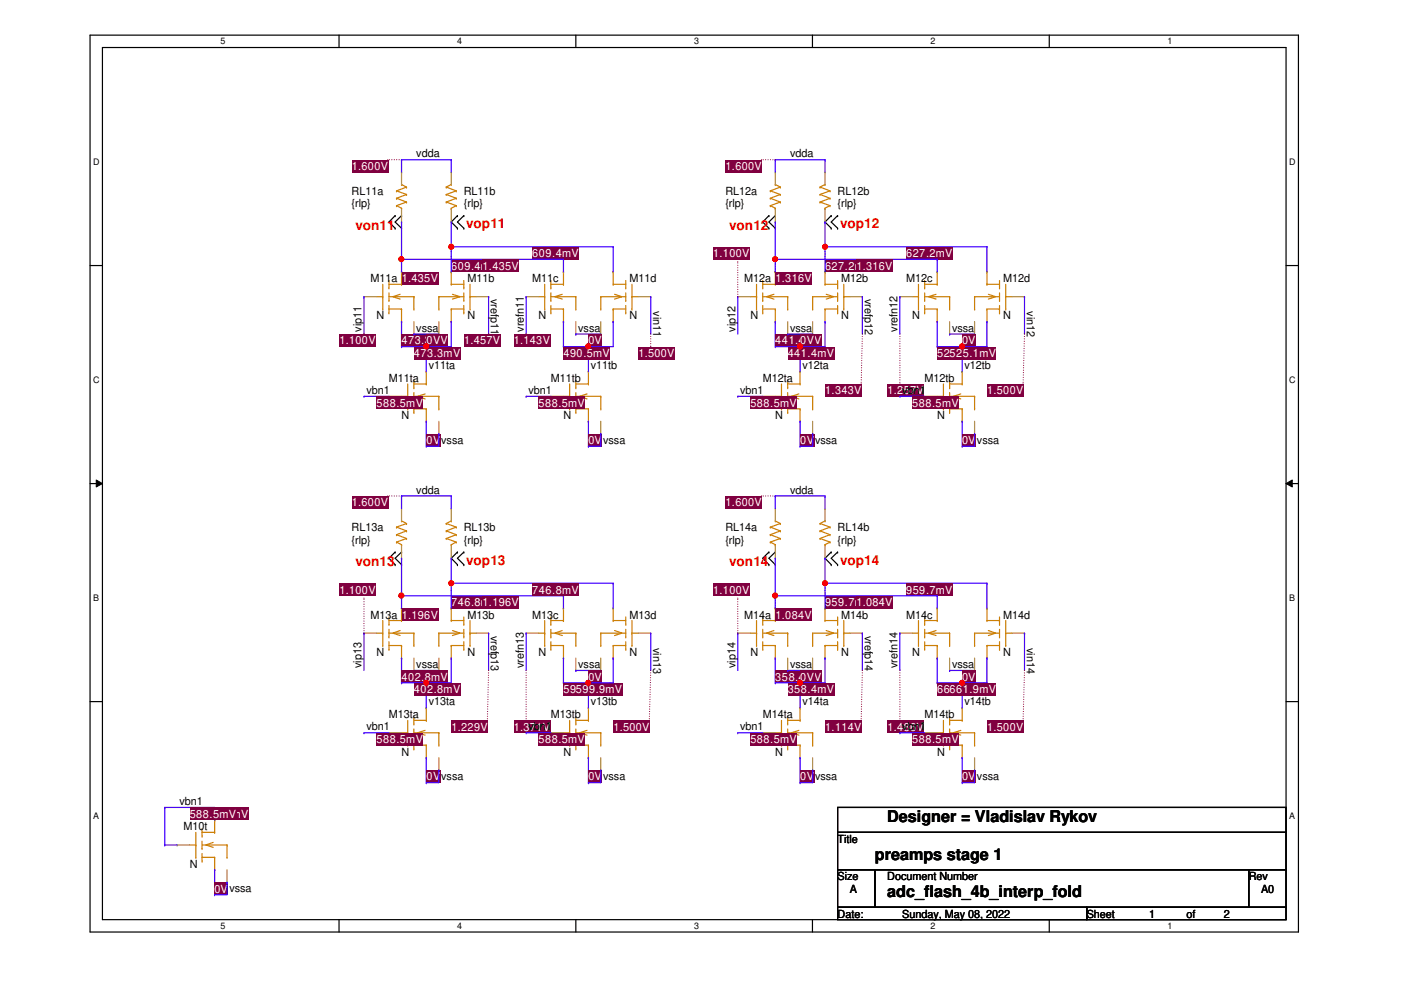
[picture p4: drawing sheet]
<svg xmlns="http://www.w3.org/2000/svg" width="297mm" height="210mm" viewBox="0 0 297 210" stroke-linecap="round" stroke-linejoin="round" font-family="sans-serif">
<defs><g id="words">
<g font-size="3.4">
<text x="188.1" y="174.4">Designer = Vladislav Rykov</text>
<text x="185.5" y="182.3">preamps stage 1</text>
<text x="188.1" y="190.2">adc_flash_4b_interp_fold</text>
</g>
<g font-size="2.9" fill="#f00">
<text x="75.4" y="48.7">von11</text>
<text x="98.8" y="48.4">vop11</text>
<text x="154.6" y="48.7">von12</text>
<text x="178.1" y="48.4">vop12</text>
<text x="75.4" y="120">von13</text>
<text x="98.8" y="119.7">vop13</text>
<text x="154.6" y="120">von14</text>
<text x="178.1" y="119.7">vop14</text>
</g>
<g font-size="2.4">
<text x="88.3" y="33.4">vdda</text>
<text x="167.5" y="33.4">vdda</text>
<text x="74.5" y="41.3">RL11a</text>
<text x="98.3" y="41.3">RL11b</text>
<text x="153.8" y="41.3">RL12a</text>
<text x="177.6" y="41.3">RL12b</text>
<text x="74.5" y="44">{rlp}</text>
<text x="98.3" y="44">{rlp}</text>
<text x="153.8" y="44">{rlp}</text>
<text x="177.6" y="44">{rlp}</text>
<text x="78.5" y="59.8">M11a</text>
<text x="99.1" y="59.8">M11b</text>
<text x="112.9" y="59.8">M11c</text>
<text x="133.5" y="59.8">M11d</text>
<text x="157.8" y="59.8">M12a</text>
<text x="178.4" y="59.8">M12b</text>
<text x="192.1" y="59.8">M12c</text>
<text x="212.7" y="59.8">M12d</text>
<text x="104.1" y="63.4" transform="rotate(90 104.1 63.4)">vrefp11</text>
<text x="183.3" y="63.4" transform="rotate(90 183.3 63.4)">vrefp12</text>
<text x="76.7" y="70.3" transform="rotate(-90 76.7 70.3)">vip11</text>
<text x="79.8" y="67.7">N</text>
<text x="88.3" y="70.3">vssa</text>
<text x="99.1" y="67.7">N</text>
<text x="111" y="70.3" transform="rotate(-90 111 70.3)">vrefn11</text>
<text x="114.2" y="67.7">N</text>
<text x="122.6" y="70.3">vssa</text>
<text x="133.5" y="67.7">N</text>
<text x="138.5" y="66" transform="rotate(90 138.5 66)">vin11</text>
<text x="155.9" y="70.3" transform="rotate(-90 155.9 70.3)">vip12</text>
<text x="159.1" y="67.7">N</text>
<text x="167.5" y="70.3">vssa</text>
<text x="178.4" y="67.7">N</text>
<text x="190.3" y="70.3" transform="rotate(-90 190.3 70.3)">vrefn12</text>
<text x="193.4" y="67.7">N</text>
<text x="201.8" y="70.3">vssa</text>
<text x="212.7" y="67.7">N</text>
<text x="217.7" y="66" transform="rotate(90 217.7 66)">vin12</text>
<text x="77.7" y="83.5">vbn1</text>
<text x="82.5" y="80.9">M11ta</text>
<text x="90.9" y="78.2">v11ta</text>
<text x="112.1" y="83.5">vbn1</text>
<text x="116.8" y="80.9">M11tb</text>
<text x="125.3" y="78.2">v11tb</text>
<text x="156.9" y="83.5">vbn1</text>
<text x="161.7" y="80.9">M12ta</text>
<text x="170.1" y="78.2">v12ta</text>
<text x="191.3" y="83.5">vbn1</text>
<text x="196" y="80.9">M12tb</text>
<text x="204.5" y="78.2">v12tb</text>
<text x="85.1" y="88.9">N</text>
<text x="119.5" y="88.9">N</text>
<text x="164.4" y="88.9">N</text>
<text x="198.7" y="88.9">N</text>
<text x="93.6" y="94.1">vssa</text>
<text x="127.9" y="94.1">vssa</text>
<text x="172.8" y="94.1">vssa</text>
<text x="207.1" y="94.1">vssa</text>
<text x="88.3" y="104.6">vdda</text>
<text x="167.5" y="104.6">vdda</text>
<text x="74.5" y="112.6">RL13a</text>
<text x="98.3" y="112.6">RL13b</text>
<text x="153.8" y="112.6">RL14a</text>
<text x="177.6" y="112.6">RL14b</text>
<text x="74.5" y="115.3">{rlp}</text>
<text x="98.3" y="115.3">{rlp}</text>
<text x="153.8" y="115.3">{rlp}</text>
<text x="177.6" y="115.3">{rlp}</text>
<text x="78.5" y="131.1">M13a</text>
<text x="99.1" y="131.1">M13b</text>
<text x="112.9" y="131.1">M13c</text>
<text x="133.5" y="131.1">M13d</text>
<text x="157.8" y="131.1">M14a</text>
<text x="178.4" y="131.1">M14b</text>
<text x="192.1" y="131.1">M14c</text>
<text x="212.7" y="131.1">M14d</text>
<text x="104.1" y="134.7" transform="rotate(90 104.1 134.7)">vrefp13</text>
<text x="138.5" y="137.4" transform="rotate(90 138.5 137.4)">vin13</text>
<text x="183.3" y="134.7" transform="rotate(90 183.3 134.7)">vrefp14</text>
<text x="217.7" y="137.4" transform="rotate(90 217.7 137.4)">vin14</text>
<text x="76.7" y="141.6" transform="rotate(-90 76.7 141.6)">vip13</text>
<text x="79.8" y="139.1">N</text>
<text x="88.3" y="141.6">vssa</text>
<text x="99.1" y="139.1">N</text>
<text x="111" y="141.6" transform="rotate(-90 111 141.6)">vrefn13</text>
<text x="114.2" y="139.1">N</text>
<text x="122.6" y="141.6">vssa</text>
<text x="133.5" y="139.1">N</text>
<text x="155.9" y="141.6" transform="rotate(-90 155.9 141.6)">vip14</text>
<text x="159.1" y="139.1">N</text>
<text x="167.5" y="141.6">vssa</text>
<text x="178.4" y="139.1">N</text>
<text x="190.3" y="141.6" transform="rotate(-90 190.3 141.6)">vrefn14</text>
<text x="193.4" y="139.1">N</text>
<text x="201.8" y="141.6">vssa</text>
<text x="212.7" y="139.1">N</text>
<text x="90.9" y="149.6">v13ta</text>
<text x="125.3" y="149.6">v13tb</text>
<text x="170.1" y="149.6">v14ta</text>
<text x="204.5" y="149.6">v14tb</text>
<text x="77.7" y="154.9">vbn1</text>
<text x="82.5" y="152.3">M13ta</text>
<text x="112.1" y="154.9">vbn1</text>
<text x="116.8" y="152.3">M13tb</text>
<text x="156.9" y="154.9">vbn1</text>
<text x="161.7" y="152.3">M14ta</text>
<text x="191.3" y="154.9">vbn1</text>
<text x="196" y="152.3">M14tb</text>
<text x="85.1" y="160.2">N</text>
<text x="119.5" y="160.2">N</text>
<text x="164.4" y="160.2">N</text>
<text x="198.7" y="160.2">N</text>
<text x="93.6" y="165.4">vssa</text>
<text x="127.9" y="165.4">vssa</text>
<text x="172.8" y="165.4">vssa</text>
<text x="207.1" y="165.4">vssa</text>
<text x="38.1" y="170.7">vbn1</text>
<text x="38.9" y="176.1">M10t</text>
<text x="177.6" y="178.7">Title</text>
<text x="40.2" y="184">N</text>
<text x="48.6" y="189.2">vssa</text>
<text x="177.6" y="186.6">Size</text>
<text x="180.2" y="189.3">A</text>
<text x="188.1" y="186.6">Document Number</text>
<text x="264.8" y="186.6">Rev</text>
<text x="267.4" y="189.3">A0</text>
<text x="177.6" y="194.6">Date:</text>
<text x="191.3" y="194.6">Sunday, May 08, 2022</text>
<text x="230.4" y="194.6">Sheet</text>
<text x="243.6" y="194.6">1</text>
<text x="251.5" y="194.6">of</text>
<text x="259.5" y="194.6">2</text>
</g>
<g font-size="2.4" fill="#fff">
<text x="74.6" y="36.1">1.600V</text>
<text x="153.8" y="36.1">1.600V</text>
<text x="85.2" y="59.8">1.435V</text>
<text x="95.7" y="57.2">609</text>
<text x="99.9" y="57.2">.4mV</text>
<text x="102.3" y="57.2">1.435V</text>
<text x="112.9" y="54.5">609</text>
<text x="117.1" y="54.5">.4mV</text>
<text x="151.2" y="54.5">1.100V</text>
<text x="164.4" y="59.8">1.316V</text>
<text x="174.9" y="57.2">627</text>
<text x="179.2" y="57.2">.2mV</text>
<text x="181.6" y="57.2">1.316V</text>
<text x="192.1" y="54.5">627</text>
<text x="196.3" y="54.5">.2mV</text>
<text x="72" y="73">1.100V</text>
<text x="85.1" y="73">47</text>
<text x="87.8" y="75.7">473</text>
<text x="88" y="73">3.3mV</text>
<text x="90.4" y="73">0V</text>
<text x="92" y="75.7">.3mV</text>
<text x="98.4" y="73">1.457V</text>
<text x="108.9" y="73">1.143V</text>
<text x="119.5" y="75.7">490</text>
<text x="123.7" y="75.7">.5mV</text>
<text x="124.8" y="73">0V</text>
<text x="135.3" y="75.7">1.500V</text>
<text x="164.4" y="73">44</text>
<text x="167" y="75.7">441</text>
<text x="167.2" y="73">1.4mV</text>
<text x="169.7" y="73">0V</text>
<text x="171.2" y="75.7">.4mV</text>
<text x="198.7" y="75.7">525</text>
<text x="201.3" y="75.7">525</text>
<text x="202.9" y="75.7">.1mV</text>
<text x="204" y="73">0V</text>
<text x="205.6" y="75.7">.1mV</text>
<text x="175" y="83.6">1.343V</text>
<text x="188.2" y="83.6">1.257V</text>
<text x="209.3" y="83.6">1.500V</text>
<text x="79.8" y="86.2">588</text>
<text x="84.1" y="86.2">.5mV</text>
<text x="114.2" y="86.2">588</text>
<text x="118.4" y="86.2">.5mV</text>
<text x="159.1" y="86.2">588</text>
<text x="163.3" y="86.2">.5mV</text>
<text x="193.4" y="86.2">588</text>
<text x="197.7" y="86.2">.5mV</text>
<text x="90.4" y="94.1">0V</text>
<text x="124.8" y="94.1">0V</text>
<text x="169.7" y="94.1">0V</text>
<text x="204" y="94.1">0V</text>
<text x="74.6" y="107.4">1.600V</text>
<text x="153.8" y="107.4">1.600V</text>
<text x="72" y="125.9">1.100V</text>
<text x="112.9" y="125.9">746</text>
<text x="117.1" y="125.9">.8mV</text>
<text x="151.2" y="125.9">1.100V</text>
<text x="192.1" y="125.9">959</text>
<text x="196.3" y="125.9">.7mV</text>
<text x="85.2" y="131.1">1.196V</text>
<text x="95.7" y="128.5">746</text>
<text x="99.9" y="128.5">.8mV</text>
<text x="102.3" y="128.5">1.196V</text>
<text x="164.4" y="131.1">1.084V</text>
<text x="174.9" y="128.5">959</text>
<text x="179.2" y="128.5">.7mV</text>
<text x="181.6" y="128.5">1.084V</text>
<text x="85.1" y="144.4">40</text>
<text x="87.8" y="147">402</text>
<text x="88" y="144.4">2.8mV</text>
<text x="90.4" y="144.4">0V</text>
<text x="92" y="147">.8mV</text>
<text x="119.5" y="147">599</text>
<text x="122.1" y="147">599</text>
<text x="123.7" y="147">.9mV</text>
<text x="124.8" y="144.4">0V</text>
<text x="126.3" y="147">.9mV</text>
<text x="164.4" y="144.4">35</text>
<text x="167" y="147">358</text>
<text x="167.2" y="144.4">8.4mV</text>
<text x="169.7" y="144.4">0V</text>
<text x="171.2" y="147">.4mV</text>
<text x="198.7" y="147">661</text>
<text x="201.3" y="147">661</text>
<text x="202.9" y="147">.9mV</text>
<text x="204" y="144.4">0V</text>
<text x="205.6" y="147">.9mV</text>
<text x="95.7" y="154.9">1.229V</text>
<text x="108.9" y="154.9">1.371V</text>
<text x="130" y="154.9">1.500V</text>
<text x="175" y="154.9">1.114V</text>
<text x="188.2" y="154.9">1.486V</text>
<text x="209.3" y="154.9">1.500V</text>
<text x="79.8" y="157.6">588</text>
<text x="84.1" y="157.6">.5mV</text>
<text x="114.2" y="157.6">588</text>
<text x="118.4" y="157.6">.5mV</text>
<text x="159.1" y="157.6">588</text>
<text x="163.3" y="157.6">.5mV</text>
<text x="193.4" y="157.6">588</text>
<text x="197.7" y="157.6">.5mV</text>
<text x="90.4" y="165.5">0V</text>
<text x="124.8" y="165.5">0V</text>
<text x="169.7" y="165.5">0V</text>
<text x="204" y="165.5">0V</text>
<text x="40.2" y="173.4">588</text>
<text x="42.8" y="173.4">588</text>
<text x="44.4" y="173.4">.5mV</text>
<text x="47.1" y="173.4">.5mV</text>
<text x="45.5" y="189.3">0V</text>
</g>
<g font-size="1.9">
<text x="46.8" y="9.4">5</text>
<text x="96.9" y="9.4">4</text>
<text x="147.2" y="9.4">3</text>
<text x="197.3" y="9.4">2</text>
<text x="247.5" y="9.4">1</text>
<text x="19.8" y="34.9">D</text>
<text x="273.3" y="34.9">D</text>
<text x="19.8" y="81.1">C</text>
<text x="273.3" y="81.1">C</text>
<text x="19.8" y="127.3">B</text>
<text x="273.3" y="127.3">B</text>
<text x="19.8" y="173.6">A</text>
<text x="273.3" y="173.6">A</text>
<text x="46.8" y="196.9">5</text>
<text x="96.9" y="196.9">4</text>
<text x="147.2" y="196.9">3</text>
<text x="197.3" y="196.9">2</text>
<text x="247.5" y="196.9">1</text>
</g>
</g></defs>
<g fill="none" stroke="#000" stroke-width=".25">
<path d="M19.1 7.5h256.2v190.1h-256.2zM21.7 10.1h251v184.9h-251zM71.9 7.5v2.6M122.1 7.5v2.6M172.3 7.5v2.6M222.5 7.5v2.6M19.1 56.3h2.6M83.8 45.7h.1M83.8 48.4h.1M83.8 45.7l-1.3 1.4 1.3 1.3M85.1 45.7h.1M85.1 48.4h.1"/>
<path d="M85.1 45.7l-1.3 1.4 1.3 1.3M97 45.7h.1M97 48.4h.1M97 45.7l-1.3 1.4 1.3 1.3M98.3 48.4h.1M98.3 45.7h.1M98.3 45.7l-1.3 1.4 1.3 1.3M163 45.7h.1M163 48.4h.1M163 45.7l-1.3 1.4 1.3 1.3M164.4 45.7h.1M164.4 48.4h.1"/>
<path d="M164.4 45.7l-1.4 1.4 1.4 1.3M176.2 45.7h.1M176.2 48.4h.1M176.2 45.7l-1.3 1.4 1.3 1.3M177.6 48.4h.1M177.6 45.7h.1M177.6 45.7l-1.4 1.4 1.4 1.3M272.7 56.3h2.6M19.1 102.5h2.6M83.8 117.1h.1M83.8 119.7h.1M83.8 117.1l-1.3 1.3 1.3 1.3"/>
<path d="M85.1 117.1h.1M85.1 119.7h.1M85.1 117.1l-1.3 1.3 1.3 1.3M97 117.1h.1M97 119.7h.1M97 117.1l-1.3 1.3 1.3 1.3M98.3 119.7h.1M98.3 117.1h.1M98.3 117.1l-1.3 1.3 1.3 1.3M163 117.1h.1M163 119.7h.1M163 117.1l-1.3 1.3 1.3 1.3"/>
<path d="M164.4 117.1h.1M164.4 119.7h.1M164.4 117.1l-1.4 1.3 1.4 1.3M176.2 117.1h.1M176.2 119.7h.1M176.2 117.1l-1.3 1.3 1.3 1.3M177.6 119.7h.1M177.6 117.1h.1M177.6 117.1l-1.4 1.3 1.4 1.3M272.7 102.5h2.6M19.1 148.8h2.6M272.7 148.8h2.6"/>
<path d="M177.6 171.2h95.1v5.3h-95.1zM177.6 176.5h95.1v7.9h-95.1zM71.9 195v2.6M122.1 195v2.6M172.3 195v2.6M177.6 184.4h7.9v8h-7.9zM177.6 192.4h52.8v2.6h-52.8zM185.5 184.4h79.3v8h-79.3zM222.5 195v2.6M230.4 192.4h42.3v2.6h-42.3zM264.8 184.4h7.9v8h-7.9z"/>
</g>
<path d="M20.4 101.8l1.3 .7-1.3 .8zM272.7 102.5l1.3-.7v1.5z" fill="#000"/>
<path d="M20.4 101.8l1.3 .7-1.3 .8zM272.7 102.5l1.3-.7v1.5z" fill="none" stroke="#000" stroke-width=".21"/>
<g fill="none" stroke="#cc8006" stroke-width=".25">
<path d="M85.1 39.1h.1M85.1 39.1l1.1 .6M86.2 39.7h.1M86.2 39.7l-2.1 .8M94.6 39.7h.1M94.6 39.7l2.1 .8M95.7 39.1h.1M95.7 39.1l-1.1 .6M164.4 39.1h.1M164.4 39.1l1 .6M165.4 39.7h.1M165.4 39.7l-2.1 .8"/>
<path d="M173.9 39.7h.1M173.9 39.7l2.1 .8M174.9 39.1h.1M174.9 39.1l-1 .6M82.5 59.5v1.5M84.1 43.6h.1M84.1 42h.1M84.1 40.5h.1M84.1 43.6l1 .6M84.1 42l2.1 .8M84.1 40.5l2.1 .7M85.1 57.6h.1"/>
<path d="M85.1 44.2h.1M85.1 44.2v.2M85.1 57.6v2.7M86.2 42.8h.1M86.2 41.2h.1M86.2 42.8l-2.1 .8M86.2 41.2l-2.1 .8M94.6 42.8h.1M94.6 41.2h.1M94.6 42.8l2.1 .8M94.6 41.2l2.1 .8M95.7 44.2h.1"/>
<path d="M95.7 57.6h.1M95.7 44.2v.2M95.7 57.6v2.7M96.7 43.6h.1M96.7 42h.1M96.7 40.5h.1M96.7 43.6l-1 .6M96.7 42l-2.1 .8M96.7 40.5l-2.1 .7M98.3 59.5v1.5M116.8 59.5v1.5M119.5 57.6h.1"/>
<path d="M119.5 57.6v2.7M130 57.6h.1M130 57.6v2.7M132.7 59.5v1.5M161.7 59.5v1.5M163.3 43.6h.1M163.3 42h.1M163.3 40.5h.1M163.3 43.6l1.1 .6M163.3 42l2.1 .8M163.3 40.5l2.1 .7M164.4 57.6h.1"/>
<path d="M164.4 44.2h.1M164.4 44.2v.2M164.4 57.6v2.7M165.4 42.8h.1M165.4 41.2h.1M165.4 42.8l-2.1 .8M165.4 41.2l-2.1 .8M173.9 42.8h.1M173.9 41.2h.1M173.9 42.8l2.1 .8M173.9 41.2l2.1 .8M174.9 44.2h.1"/>
<path d="M174.9 57.6h.1M174.9 44.2v.2M174.9 57.6v2.7M176 43.6h.1M176 42h.1M176 40.5h.1M176 43.6l-1.1 .6M176 42l-2.1 .8M176 40.5l-2.1 .7M177.6 59.5v1.5M196 59.5v1.5M198.7 57.6h.1"/>
<path d="M198.7 57.6v2.7M209.3 57.6h.1M209.3 57.6v2.7M211.9 59.5v1.5M79.8 62.9h1.4M81.2 65.5h.1M81.2 62.9h.1M81.2 60.3v5.2M82.5 61h.1M82.5 63.7h.1M82.5 66.3h.1M82.5 65.5h2.6"/>
<path d="M82.5 60.3h2.6M82.5 62.9h5.3M82.5 62.1v1.6M82.5 64.8v1.5M84.8 62.4l-1.5 .5 1.5 .5M85.1 65.5h.1M85.1 60.3h.1M85.1 68.2h.1M85.1 65.5v2.7M87.8 65.5h.1M87.8 62.9h.1M87.8 62.9v2.6"/>
<path d="M90.4 78.7h.1M90.4 78.7v2.7M93 65.5h.1M93 62.9h.1M93 62.9h5.3M93 62.9v2.6M95.7 65.5h.1M95.7 60.3h.1M95.7 68.2h.1M95.7 65.5h2.6M95.7 60.3h2.6M95.7 65.5v2.7"/>
<path d="M95.9 62.4l1.6 .5-1.6 .5M98.3 61h.1M98.3 63.7h.1M98.3 66.3h.1M98.3 62.1v1.6M98.3 64.8v1.5M99.7 65.5h.1M99.7 62.9h.1M99.7 62.9h1.3M99.7 60.3v5.2M114.2 62.9h1.3M115.5 65.5h.1"/>
<path d="M115.5 62.9h.1M115.5 60.3v5.2M116.8 61h.1M116.8 63.7h.1M116.8 66.3h.1M116.8 65.5h2.7M116.8 60.3h2.7M116.8 62.9h5.3M116.8 62.1v1.6M116.8 64.8v1.5M119.2 62.4l-1.6 .5 1.6 .5M119.5 65.5h.1"/>
<path d="M119.5 60.3h.1M119.5 68.2h.1M119.5 65.5v2.7M122.1 65.5h.1M122.1 62.9h.1M122.1 62.9v2.6M124.8 78.7h.1M124.8 78.7v2.7M127.4 65.5h.1M127.4 62.9h.1M127.4 62.9v2.6M127.4 62.9h5.3"/>
<path d="M130 65.5h.1M130 60.3h.1M130 68.2h.1M130 65.5h2.7M130 60.3h2.7M130 65.5v2.7M130.3 62.4l1.6 .5-1.6 .5M132.7 61h.1M132.7 63.7h.1M132.7 66.3h.1M132.7 62.1v1.6M132.7 64.8v1.5"/>
<path d="M134 65.5h.1M134 62.9h.1M134 60.3v5.2M134 62.9h1.3M159.1 62.9h1.3M160.4 65.5h.1M160.4 62.9h.1M160.4 60.3v5.2M161.7 61h.1M161.7 63.7h.1M161.7 66.3h.1M161.7 65.5h2.7"/>
<path d="M161.7 60.3h2.7M161.7 62.9h5.3M161.7 62.1v1.6M161.7 64.8v1.5M164.1 62.4l-1.6 .5 1.6 .5M164.4 65.5h.1M164.4 60.3h.1M164.4 68.2h.1M164.4 65.5v2.7M167 65.5h.1M167 62.9h.1M167 62.9v2.6"/>
<path d="M169.6 78.7h.1M169.6 78.7v2.7M172.3 65.5h.1M172.3 62.9h.1M172.3 62.9h5.3M172.3 62.9v2.6M174.9 65.5h.1M174.9 60.3h.1M174.9 68.2h.1M174.9 65.5h2.7M174.9 60.3h2.7M174.9 65.5v2.7"/>
<path d="M175.2 62.4l1.6 .5-1.6 .5M177.6 61h.1M177.6 63.7h.1M177.6 66.3h.1M177.6 62.1v1.6M177.6 64.8v1.5M178.9 65.5h.1M178.9 62.9h.1M178.9 62.9h1.3M178.9 60.3v5.2M193.4 62.9h1.3M194.7 65.5h.1"/>
<path d="M194.7 62.9h.1M194.7 60.3v5.2M196 61h.1M196 63.7h.1M196 66.3h.1M196 65.5h2.7M196 60.3h2.7M196 62.9h5.3M196 62.1v1.6M196 64.8v1.5M198.5 62.4l-1.6 .5 1.6 .5M198.7 65.5h.1"/>
<path d="M198.7 60.3h.1M198.7 68.2h.1M198.7 65.5v2.7M201.3 65.5h.1M201.3 62.9h.1M201.3 62.9v2.6M204 78.7h.1M204 78.7v2.7M206.6 65.5h.1M206.6 62.9h.1M206.6 62.9h5.3M206.6 62.9v2.6"/>
<path d="M209.3 65.5h.1M209.3 60.3h.1M209.3 68.2h.1M209.3 65.5h2.6M209.3 60.3h2.6M209.3 65.5v2.7M209.6 62.4l1.5 .5-1.5 .5M211.9 61h.1M211.9 63.7h.1M211.9 66.3h.1M211.9 62.1v1.6M211.9 64.8v1.5"/>
<path d="M213.2 65.5h.1M213.2 62.9h.1M213.2 62.9h1.3M213.2 60.3v5.2M85.1 84h1.3M86.4 86.7h.1M86.4 84h.1M86.4 81.4v5.3M87.8 82.2h.1M87.8 84.8h.1M87.8 87.5h.1M87.8 80.6v1.6"/>
<path d="M87.8 83.2v1.6M87.8 85.9v1.6M87.8 86.7h2.6M87.8 81.4h2.6M87.8 84h5.2M90.1 83.5l-1.5 .5 1.5 .6M90.4 86.7h.1M90.4 81.4h.1M90.4 89.3h.1M90.4 86.7v2.6M93 86.7h.1M93 84h.1"/>
<path d="M93 84v2.7M119.5 84h1.3M120.8 86.7h.1M120.8 84h.1M120.8 81.4v5.3M122.1 82.2h.1M122.1 84.8h.1M122.1 87.5h.1M122.1 80.6v1.6M122.1 83.2v1.6M122.1 85.9v1.6M122.1 86.7h2.7"/>
<path d="M122.1 81.4h2.7M122.1 84h5.3M124.5 83.5l-1.6 .5 1.6 .6M124.8 86.7h.1M124.8 81.4h.1M124.8 89.3h.1M124.8 86.7v2.6M127.4 86.7h.1M127.4 84h.1M127.4 84v2.7M164.4 84h1.3M165.7 86.7h.1"/>
<path d="M165.7 84h.1M165.7 81.4v5.3M167 82.2h.1M167 84.8h.1M167 87.5h.1M167 80.6v1.6M167 83.2v1.6M167 85.9v1.6M167 86.7h2.6M167 81.4h2.6M167 84h5.3M169.4 83.5l-1.6 .5 1.6 .6"/>
<path d="M169.6 86.7h.1M169.6 81.4h.1M169.6 89.3h.1M169.6 86.7v2.6M172.3 86.7h.1M172.3 84h.1M172.3 84v2.7M198.7 84h1.3M200 86.7h.1M200 84h.1M200 81.4v5.3M201.3 82.2h.1"/>
<path d="M201.3 84.8h.1M201.3 87.5h.1M201.3 80.6v1.6M201.3 83.2v1.6M201.3 85.9v1.6M201.3 86.7h2.7M201.3 81.4h2.7M201.3 84h5.3M203.7 83.5l-1.6 .5 1.6 .6M204 86.7h.1M204 81.4h.1M204 89.3h.1"/>
<path d="M204 86.7v2.6M206.6 86.7h.1M206.6 84h.1M206.6 84v2.7M84.1 114.9h.1M84.1 113.4h.1M84.1 111.8h.1M84.1 114.9l1 .6M84.1 113.4l2.1 .8M84.1 111.8l2.1 .8M85.1 110.4h.1M85.1 115.5h.1"/>
<path d="M85.1 115.5v.2M85.1 110.4l1.1 .6M86.2 114.2h.1M86.2 112.6h.1M86.2 111h.1M86.2 114.2l-2.1 .7M86.2 112.6l-2.1 .8M86.2 111l-2.1 .8M94.6 114.2h.1M94.6 112.6h.1M94.6 111h.1M94.6 114.2l2.1 .7"/>
<path d="M94.6 112.6l2.1 .8M94.6 111l2.1 .8M95.7 110.4h.1M95.7 115.5h.1M95.7 115.5v.2M95.7 110.4l-1.1 .6M96.7 114.9h.1M96.7 113.4h.1M96.7 111.8h.1M96.7 114.9l-1 .6M96.7 113.4l-2.1 .8M96.7 111.8l-2.1 .8"/>
<path d="M163.3 114.9h.1M163.3 113.4h.1M163.3 111.8h.1M163.3 114.9l1.1 .6M163.3 113.4l2.1 .8M163.3 111.8l2.1 .8M164.4 110.4h.1M164.4 115.5h.1M164.4 115.5v.2M164.4 110.4l1 .6M165.4 114.2h.1M165.4 112.6h.1"/>
<path d="M165.4 111h.1M165.4 114.2l-2.1 .7M165.4 112.6l-2.1 .8M165.4 111l-2.1 .8M173.9 114.2h.1M173.9 112.6h.1M173.9 111h.1M173.9 114.2l2.1 .7M173.9 112.6l2.1 .8M173.9 111l2.1 .8M174.9 110.4h.1M174.9 115.5h.1"/>
<path d="M174.9 115.5v.2M174.9 110.4l-1 .6M176 114.9h.1M176 113.4h.1M176 111.8h.1M176 114.9l-1.1 .6M176 113.4l-2.1 .8M176 111.8l-2.1 .8M79.8 134.2h1.4M81.2 136.9h.1M81.2 134.2h.1M81.2 131.6v5.3"/>
<path d="M82.5 132.4h.1M82.5 135h.1M82.5 137.7h.1M82.5 130.8v1.6M82.5 133.4v1.6M82.5 136.1v1.6M82.5 136.9h2.6M82.5 131.6h2.6M82.5 134.2h5.3M84.8 133.7l-1.5 .5 1.5 .5M85.1 136.9h.1M85.1 131.6h.1"/>
<path d="M85.1 139.5h.1M85.1 128.9h.1M85.1 128.9v2.7M85.1 136.9v2.6M87.8 136.9h.1M87.8 134.2h.1M87.8 134.2v2.7M93 136.9h.1M93 134.2h.1M93 134.2h5.3M93 134.2v2.7M95.7 136.9h.1"/>
<path d="M95.7 131.6h.1M95.7 139.5h.1M95.7 128.9h.1M95.7 136.9h2.6M95.7 131.6h2.6M95.7 128.9v2.7M95.7 136.9v2.6M95.9 133.7l1.6 .5-1.6 .5M98.3 132.4h.1M98.3 135h.1M98.3 137.7h.1M98.3 130.8v1.6"/>
<path d="M98.3 133.4v1.6M98.3 136.1v1.6M99.7 136.9h.1M99.7 134.2h.1M99.7 134.2h1.3M99.7 131.6v5.3M114.2 134.2h1.3M115.5 136.9h.1M115.5 134.2h.1M115.5 131.6v5.3M116.8 132.4h.1M116.8 135h.1"/>
<path d="M116.8 137.7h.1M116.8 136.9h2.7M116.8 131.6h2.7M116.8 134.2h5.3M116.8 130.8v1.6M116.8 133.4v1.6M116.8 136.1v1.6M119.2 133.7l-1.6 .5 1.6 .5M119.5 136.9h.1M119.5 131.6h.1M119.5 139.5h.1M119.5 128.9h.1"/>
<path d="M119.5 128.9v2.7M119.5 136.9v2.6M122.1 136.9h.1M122.1 134.2h.1M122.1 134.2v2.7M127.4 136.9h.1M127.4 134.2h.1M127.4 134.2v2.7M127.4 134.2h5.3M130 136.9h.1M130 131.6h.1M130 139.5h.1"/>
<path d="M130 128.9h.1M130 128.9v2.7M130 136.9v2.6M130 136.9h2.7M130 131.6h2.7M130.3 133.7l1.6 .5-1.6 .5M132.7 132.4h.1M132.7 135h.1M132.7 137.7h.1M132.7 130.8v1.6M132.7 133.4v1.6M132.7 136.1v1.6"/>
<path d="M134 136.9h.1M134 134.2h.1M134 131.6v5.3M134 134.2h1.3M159.1 134.2h1.3M160.4 136.9h.1M160.4 134.2h.1M160.4 131.6v5.3M161.7 132.4h.1M161.7 135h.1M161.7 137.7h.1M161.7 136.9h2.7"/>
<path d="M161.7 131.6h2.7M161.7 134.2h5.3M161.7 130.8v1.6M161.7 133.4v1.6M161.7 136.1v1.6M164.1 133.7l-1.6 .5 1.6 .5M164.4 136.9h.1M164.4 131.6h.1M164.4 139.5h.1M164.4 128.9h.1M164.4 128.9v2.7M164.4 136.9v2.6"/>
<path d="M167 136.9h.1M167 134.2h.1M167 134.2v2.7M172.3 136.9h.1M172.3 134.2h.1M172.3 134.2h5.3M172.3 134.2v2.7M174.9 136.9h.1M174.9 131.6h.1M174.9 139.5h.1M174.9 128.9h.1M174.9 136.9h2.7"/>
<path d="M174.9 131.6h2.7M174.9 128.9v2.7M174.9 136.9v2.6M175.2 133.7l1.6 .5-1.6 .5M177.6 132.4h.1M177.6 135h.1M177.6 137.7h.1M177.6 130.8v1.6M177.6 133.4v1.6M177.6 136.1v1.6M178.9 136.9h.1M178.9 134.2h.1"/>
<path d="M178.9 134.2h1.3M178.9 131.6v5.3M193.4 134.2h1.3M194.7 136.9h.1M194.7 134.2h.1M194.7 131.6v5.3M196 132.4h.1M196 135h.1M196 137.7h.1M196 136.9h2.7M196 131.6h2.7M196 134.2h5.3"/>
<path d="M196 130.8v1.6M196 133.4v1.6M196 136.1v1.6M198.5 133.7l-1.6 .5 1.6 .5M198.7 136.9h.1M198.7 131.6h.1M198.7 139.5h.1M198.7 128.9h.1M198.7 128.9v2.7M198.7 136.9v2.6M201.3 136.9h.1M201.3 134.2h.1"/>
<path d="M201.3 134.2v2.7M206.6 136.9h.1M206.6 134.2h.1M206.6 134.2v2.7M206.6 134.2h5.3M209.3 136.9h.1M209.3 131.6h.1M209.3 139.5h.1M209.3 128.9h.1M209.3 128.9v2.7M209.3 136.9v2.6M209.3 136.9h2.6"/>
<path d="M209.3 131.6h2.6M209.6 133.7l1.5 .5-1.5 .5M211.9 132.4h.1M211.9 135h.1M211.9 137.7h.1M211.9 130.8v1.6M211.9 133.4v1.6M211.9 136.1v1.6M213.2 136.9h.1M213.2 134.2h.1M213.2 131.6v5.3M213.2 134.2h1.3"/>
<path d="M85.1 155.4h1.3M86.4 158h.1M86.4 155.4h.1M86.4 152.7v5.3M87.8 153.5h.1M87.8 156.2h.1M87.8 158.8h.1M87.8 151.9v1.6M87.8 154.6v1.6M87.8 157.2v1.6M87.8 158h2.6M87.8 152.7h2.6"/>
<path d="M87.8 155.4h5.2M90.1 154.9l-1.5 .5 1.5 .5M90.4 158h.1M90.4 152.7h.1M90.4 150.1h.1M90.4 150.1v2.6M90.4 158v2.7M93 158h.1M93 155.4h.1M93 155.4v2.6M119.5 155.4h1.3M120.8 158h.1"/>
<path d="M120.8 155.4h.1M120.8 152.7v5.3M122.1 153.5h.1M122.1 156.2h.1M122.1 158.8h.1M122.1 158h2.7M122.1 152.7h2.7M122.1 155.4h5.3M122.1 151.9v1.6M122.1 154.6v1.6M122.1 157.2v1.6M124.5 154.9l-1.6 .5 1.6 .5"/>
<path d="M124.8 158h.1M124.8 152.7h.1M124.8 150.1h.1M124.8 150.1v2.6M124.8 158v2.7M127.4 158h.1M127.4 155.4h.1M127.4 155.4v2.6M164.4 155.4h1.3M165.7 158h.1M165.7 155.4h.1M165.7 152.7v5.3"/>
<path d="M167 153.5h.1M167 156.2h.1M167 158.8h.1M167 158h2.6M167 152.7h2.6M167 155.4h5.3M167 151.9v1.6M167 154.6v1.6M167 157.2v1.6M169.4 154.9l-1.6 .5 1.6 .5M169.6 158h.1M169.6 152.7h.1"/>
<path d="M169.6 150.1h.1M169.6 150.1v2.6M169.6 158v2.7M172.3 158h.1M172.3 155.4h.1M172.3 155.4v2.6M198.7 155.4h1.3M200 158h.1M200 155.4h.1M200 152.7v5.3M201.3 153.5h.1M201.3 156.2h.1"/>
<path d="M201.3 158.8h.1M201.3 158h2.7M201.3 152.7h2.7M201.3 155.4h5.3M201.3 151.9v1.6M201.3 154.6v1.6M201.3 157.2v1.6M203.7 154.9l-1.6 .5 1.6 .5M204 158h.1M204 152.7h.1M204 150.1h.1M204 150.1v2.6"/>
<path d="M204 158v2.7M206.6 158h.1M206.6 155.4h.1M206.6 155.4v2.6M40.2 179.2h1.3M41.5 179.2h.1M41.5 176.5v5.3M42.8 177.3h.1M42.8 179.9h.1M42.8 176.5h2.7M42.8 179.2h5.3M42.8 175.7v1.6"/>
<path d="M42.8 178.3v1.6M45.2 178.6l-1.6 .6 1.6 .5M45.5 176.5h.1M45.5 173.9h.1M45.5 173.9v2.6M48.1 179.2h.1M48.1 179.2v2.6M90.4 160.7h.1M124.8 160.7h.1M169.6 160.7h.1M204 160.7h.1M41.5 181.8h.1"/>
<path d="M42.8 182.6h.1M42.8 181.8h2.7M42.8 181v1.6M45.5 181.8h.1M45.5 184.4h.1M45.5 181.8v2.6M48.1 181.8h.1"/>
</g>
<g fill="none" stroke="#a84" stroke-width=".25">
<path d="M85.1 36.5h.1M85.1 36.5v2.6M95.7 36.5h.1M95.7 36.5v2.6M164.4 36.5h.1M164.4 36.5v2.6M174.9 36.5h.1M174.9 36.5v2.6M85.1 57.6h.1M85.1 47.1h.1M85.1 44.4v2.7M95.7 47.1h.1"/>
<path d="M95.7 57.6h.1M95.7 44.4v2.7M119.5 57.6h.1M130 57.6h.1M164.4 57.6h.1M164.4 47.1h.1M164.4 44.4v2.7M174.9 47.1h.1M174.9 57.6h.1M174.9 44.4v2.7M198.7 57.6h.1M209.3 57.6h.1"/>
<path d="M77.2 62.9h.1M77.2 62.9h2.6M85.1 68.2h.1M87.8 70.8h.1M87.8 68.2v2.6M90.4 78.7h.1M93 70.8h.1M93 68.2v2.6M95.7 68.2h.1M101 62.9h2.6M103.6 62.9h.1M111.5 62.9h.1"/>
<path d="M111.5 62.9h2.7M119.5 68.2h.1M122.1 70.8h.1M122.1 68.2v2.6M124.8 78.7h.1M127.4 70.8h.1M127.4 68.2v2.6M130 68.2h.1M135.3 62.9h2.7M138 62.9h.1M156.4 62.9h.1M156.4 62.9h2.7"/>
<path d="M164.4 68.2h.1M167 70.8h.1M167 68.2v2.6M169.6 78.7h.1M172.3 70.8h.1M172.3 68.2v2.6M174.9 68.2h.1M180.2 62.9h2.6M182.8 62.9h.1M190.8 62.9h.1M190.8 62.9h2.6M198.7 68.2h.1"/>
<path d="M201.3 70.8h.1M201.3 68.2v2.6M204 78.7h.1M206.6 70.8h.1M206.6 68.2v2.6M209.3 68.2h.1M214.5 62.9h2.7M217.2 62.9h.1M82.5 84h.1M82.5 84h2.6M90.4 89.3h.1M93 91.9h.1"/>
<path d="M93 89.3v2.6M116.8 84h.1M116.8 84h2.7M124.8 89.3h.1M127.4 91.9h.1M127.4 89.3v2.6M161.7 84h.1M161.7 84h2.7M169.6 89.3h.1M172.3 91.9h.1M172.3 89.3v2.6M196 84h.1"/>
<path d="M196 84h2.7M204 89.3h.1M206.6 91.9h.1M206.6 89.3v2.6M85.1 107.8h.1M85.1 118.4h.1M85.1 107.8v2.6M85.1 115.7v2.7M95.7 107.8h.1M95.7 118.4h.1M95.7 107.8v2.6M95.7 115.7v2.7"/>
<path d="M164.4 107.8h.1M164.4 118.4h.1M164.4 107.8v2.6M164.4 115.7v2.7M174.9 107.8h.1M174.9 118.4h.1M174.9 107.8v2.6M174.9 115.7v2.7M77.2 134.2h.1M77.2 134.2h2.6M85.1 139.5h.1M85.1 128.9h.1"/>
<path d="M87.8 139.5v2.7M93 139.5v2.7M95.7 139.5h.1M95.7 128.9h.1M101 134.2h2.6M103.6 134.2h.1M111.5 134.2h.1M111.5 134.2h2.7M119.5 139.5h.1M119.5 128.9h.1M122.1 139.5v2.7M127.4 139.5v2.7"/>
<path d="M130 139.5h.1M130 128.9h.1M135.3 134.2h2.7M138 134.2h.1M156.4 134.2h.1M156.4 134.2h2.7M164.4 139.5h.1M164.4 128.9h.1M167 139.5v2.7M172.3 139.5v2.7M174.9 139.5h.1M174.9 128.9h.1"/>
<path d="M180.2 134.2h2.6M182.8 134.2h.1M190.8 134.2h.1M190.8 134.2h2.6M198.7 139.5h.1M198.7 128.9h.1M201.3 139.5v2.7M206.6 139.5v2.7M209.3 139.5h.1M209.3 128.9h.1M214.5 134.2h2.7M217.2 134.2h.1"/>
<path d="M82.5 155.4h.1M82.5 155.4h2.6M87.8 142.2h.1M90.4 150.1h.1M93 142.2h.1M116.8 155.4h.1M116.8 155.4h2.7M122.1 142.2h.1M124.8 150.1h.1M127.4 142.2h.1M161.7 155.4h.1M161.7 155.4h2.7"/>
<path d="M167 142.2h.1M169.6 150.1h.1M172.3 142.2h.1M196 155.4h.1M196 155.4h2.7M201.3 142.2h.1M204 150.1h.1M206.6 142.2h.1M37.5 179.2h.1M37.5 179.2h2.7M45.5 173.9h.1M90.4 160.7h.1"/>
<path d="M93 163.3h.1M93 160.7v2.6M124.8 160.7h.1M127.4 163.3h.1M127.4 160.7v2.6M169.6 160.7h.1M172.3 163.3h.1M172.3 160.7v2.6M204 160.7h.1M206.6 163.3h.1M206.6 160.7v2.6M45.5 184.4h.1"/>
<path d="M48.1 187.1h.1M48.1 184.4v2.7"/>
</g>
<path d="M85.1 105.2h.1M85.1 105.2h10.6" fill="none" stroke="#4200ff" stroke-width=".25"/>
<path d="M74.6 105.2h7.7v2.7h-7.7z" fill="#800040"/>
<path d="M82.2 105.2h.1M85.1 105.2h-2.9" fill="none" stroke="#800040" stroke-width=".25" stroke-dasharray="0 .5"/>
<path d="M85.1 105.2h.1M85.1 105.2v2.6M95.7 105.2h.1M95.7 105.2v2.6M87.8 142.2h.1M87.8 142.2h5.2" fill="none" stroke="#4200ff" stroke-width=".25"/>
<path d="M90.4 142.2h3.1v2.7h-3.1z" fill="#800040"/>
<path d="M85.1 139.5h.1M85.1 139.5v5.3" fill="none" stroke="#4200ff" stroke-width=".25"/>
<g fill="#800040">
<path d="M85.1 142.2h2.8v2.7h-2.8z"/>
<path d="M88 142.2h7v2.7h-7z"/>
</g>
<path d="M85.1 144.8h.1M85.1 144.8h5.3" fill="none" stroke="#4200ff" stroke-width=".25"/>
<circle cx="90.4" cy="144.8" r=".51" fill="#f00"/>
<circle cx="90.4" cy="144.8" r=".51" fill="none" stroke="#f00" stroke-width=".25"/>
<g fill="#800040">
<path d="M87.8 144.8h4.1v2.7h-4.1z"/>
<path d="M92 144.8h5.7v2.7h-5.7z"/>
</g>
<path d="M95.7 139.5h.1M95.7 139.5v5.3M90.4 144.8h.1M90.4 144.8v5.3" fill="none" stroke="#4200ff" stroke-width=".25"/>
<g fill="#800040">
<path d="M87.8 144.8h4.1v2.7h-4.1z"/>
<path d="M92 144.8h5.7v2.7h-5.7z"/>
</g>
<path d="M90.4 144.8h.1M90.4 144.8h5.3" fill="none" stroke="#4200ff" stroke-width=".25"/>
<g fill="#800040">
<path d="M87.8 144.8h4.1v2.7h-4.1z"/>
<path d="M92 144.8h5.7v2.7h-5.7z"/>
</g>
<path d="M77.2 134.2h.1M77.2 134.2v8" fill="none" stroke="#4200ff" stroke-width=".25"/>
<path d="M72 123.7h7.7v2.7h-7.7z" fill="#800040"/>
<path d="M77.2 134.2v-7.4M77.2 126.8h.1" fill="none" stroke="#800040" stroke-width=".25" stroke-dasharray="0 .5"/>
<path d="M103.6 134.2h.1M103.6 134.2v8" fill="none" stroke="#4200ff" stroke-width=".25"/>
<path d="M95.7 152.7h7.8v2.8h-7.8z" fill="#800040"/>
<path d="M103.3 152.7h.1M103.6 142.2l-.3 10.5" fill="none" stroke="#800040" stroke-width=".25" stroke-dasharray="0 .5"/>
<path d="M122.1 142.2h.1M122.1 142.2h5.3" fill="none" stroke="#4200ff" stroke-width=".25"/>
<path d="M124.8 142.2h2.8v2.7h-2.8z" fill="#800040"/>
<path d="M119.5 139.5h.1M119.5 139.5v5.3" fill="none" stroke="#4200ff" stroke-width=".25"/>
<g fill="#800040">
<path d="M119.5 144.8h4.2v2.7h-4.2z"/>
<path d="M123.7 144.8h5.7v2.7h-5.7z"/>
</g>
<path d="M119.5 144.8h.1" fill="none" stroke="#800040" stroke-width=".25" stroke-dasharray="0 .5"/>
<path d="M119.5 144.8h.1M119.5 144.8h5.3" fill="none" stroke="#4200ff" stroke-width=".25"/>
<circle cx="124.7" cy="144.8" r=".51" fill="#f00"/>
<circle cx="124.7" cy="144.8" r=".51" fill="none" stroke="#f00" stroke-width=".25"/>
<g fill="#800040">
<path d="M122.1 144.8h4.2v2.7h-4.2z"/>
<path d="M126.3 144.8h5.7v2.7h-5.7z"/>
<path d="M119.5 144.8h4.2v2.7h-4.2z"/>
<path d="M123.7 144.8h5.7v2.7h-5.7z"/>
</g>
<path d="M130 139.5h.1M130 139.5v5.3" fill="none" stroke="#4200ff" stroke-width=".25"/>
<g fill="#800040">
<path d="M119.5 144.8h4.2v2.7h-4.2z"/>
<path d="M123.7 144.8h5.7v2.7h-5.7z"/>
</g>
<path d="M129.2 144.8h.1M130 144.8h-.8" fill="none" stroke="#800040" stroke-width=".25" stroke-dasharray="0 .5"/>
<path d="M111.5 134.2h.1M111.5 134.2v8" fill="none" stroke="#4200ff" stroke-width=".25"/>
<path d="M108.9 152.7h7.8v2.8h-7.8z" fill="#800040"/>
<path d="M111.5 142.2v10.5M111.5 152.7h.1" fill="none" stroke="#800040" stroke-width=".25" stroke-dasharray="0 .5"/>
<path d="M138 134.2h.1M138 134.2v8" fill="none" stroke="#4200ff" stroke-width=".25"/>
<path d="M130 152.7h7.8v2.8h-7.8z" fill="#800040"/>
<path d="M137.7 152.7h.1M138 142.2l-.3 10.5" fill="none" stroke="#800040" stroke-width=".25" stroke-dasharray="0 .5"/>
<path d="M85.1 118.4h.1M85.1 118.4v7.9" fill="none" stroke="#4200ff" stroke-width=".25"/>
<path d="M85.2 128.9h7.7v2.8h-7.7z" fill="#800040"/>
<path d="M85.1 126.3v2.6M85.1 128.9h.1" fill="none" stroke="#800040" stroke-width=".25" stroke-dasharray="0 .5"/>
<path d="M95.7 118.4h.1M95.7 118.4v5.3" fill="none" stroke="#4200ff" stroke-width=".25"/>
<g fill="#800040">
<path d="M95.7 126.3h4.2v2.8h-4.2z"/>
<path d="M99.9 126.3h5.7v2.8h-5.7z"/>
</g>
<path d="M95.7 123.7v2.6M95.7 126.3h.1" fill="none" stroke="#800040" stroke-width=".25" stroke-dasharray="0 .5"/>
<path d="M90.4 160.7h.1M90.4 160.7v5.2" fill="none" stroke="#4200ff" stroke-width=".25"/>
<path d="M90.4 163.3h3.1v2.7h-3.1z" fill="#800040"/>
<path d="M77.2 155.4h.1M77.2 155.4h5.3M90.4 165.9h.1M93 163.3h.1M93 163.3v2.6h-2.6" fill="none" stroke="#4200ff" stroke-width=".25"/>
<g fill="#800040">
<path d="M79.8 155.4h4.2v2.7h-4.2z"/>
<path d="M84.1 155.4h5.6v2.7h-5.6z"/>
</g>
<path d="M124.8 144.8h.1M124.8 144.8v5.3" fill="none" stroke="#4200ff" stroke-width=".25"/>
<g fill="#800040">
<path d="M122.1 144.8h4.2v2.7h-4.2z"/>
<path d="M126.3 144.8h5.7v2.7h-5.7z"/>
</g>
<path d="M111.5 155.4h.1M111.5 155.4h5.3" fill="none" stroke="#4200ff" stroke-width=".25"/>
<g fill="#800040">
<path d="M114.2 155.4h4.2v2.7h-4.2z"/>
<path d="M118.4 155.4h5.7v2.7h-5.7z"/>
</g>
<path d="M124.8 160.7h.1M124.8 160.7v5.2" fill="none" stroke="#4200ff" stroke-width=".25"/>
<path d="M124.8 163.3h2.8v2.7h-2.8z" fill="#800040"/>
<path d="M124.8 144.8h.1M124.8 144.8h5.2M45.5 171.2h.1M45.5 171.2v2.7M124.8 165.9h.1M127.4 163.3h.1M127.4 163.3v2.6h-2.6" fill="none" stroke="#4200ff" stroke-width=".25"/>
<g fill="#800040">
<path d="M42.8 171.2h4.2v2.7h-4.2z"/>
<path d="M47.1 171.2h5.6v2.7h-5.6z"/>
</g>
<path d="M34.9 179.2h.1M34.9 179.2h2.6M45.5 184.4h.1M45.5 184.4v5.3" fill="none" stroke="#4200ff" stroke-width=".25"/>
<path d="M45.5 187.1h2.8v2.7h-2.8z" fill="#800040"/>
<path d="M34.9 171.2h.1M34.9 171.2h10.6M45.5 189.7h.1M48.1 187.1h.1M48.1 187.1v2.6h-2.6" fill="none" stroke="#4200ff" stroke-width=".25"/>
<g fill="#800040">
<path d="M40.2 171.2h4.2v2.7h-4.2z"/>
<path d="M44.5 171.2h5.6v2.7h-5.6z"/>
</g>
<path d="M85.1 126.3h.1M85.1 126.3h34.4M119.5 126.3h.1M119.5 126.3v2.6M34.9 171.2h.1M34.9 171.2v8" fill="none" stroke="#4200ff" stroke-width=".25"/>
<circle cx="85.1" cy="126.3" r=".51" fill="#f00"/>
<circle cx="85.1" cy="126.3" r=".51" fill="none" stroke="#f00" stroke-width=".25"/>
<path d="M102.3 126.3h7.8v2.8h-7.8z" fill="#800040"/>
<path d="M85.1 126.3h.1M85.1 126.3v2.6M95.7 123.7h.1M95.7 123.7h34.3M130 123.7h.1M130 123.7v5.2" fill="none" stroke="#4200ff" stroke-width=".25"/>
<g fill="#800040">
<path d="M112.9 123.7h4.2v2.7h-4.2z"/>
<path d="M117.1 123.7h5.7v2.7h-5.7z"/>
</g>
<path d="M95.7 123.7h.1M95.7 123.7v5.2" fill="none" stroke="#4200ff" stroke-width=".25"/>
<circle cx="95.7" cy="123.7" r=".51" fill="#f00"/>
<circle cx="95.7" cy="123.7" r=".51" fill="none" stroke="#f00" stroke-width=".25"/>
<path d="M85.1 33.9h.1M85.1 33.9h10.6" fill="none" stroke="#4200ff" stroke-width=".25"/>
<path d="M74.6 33.9h7.7v2.7h-7.7z" fill="#800040"/>
<path d="M82.2 33.9h.1M85.1 33.9h-2.9" fill="none" stroke="#800040" stroke-width=".25" stroke-dasharray="0 .5"/>
<path d="M85.1 33.9h.1M85.1 33.9v2.6M95.7 33.9h.1M95.7 33.9v2.6M85.1 47.1h.1M85.1 47.1v7.9" fill="none" stroke="#4200ff" stroke-width=".25"/>
<path d="M85.2 57.6h7.7v2.8h-7.7z" fill="#800040"/>
<path d="M85.1 55v2.6M85.1 57.6h.1" fill="none" stroke="#800040" stroke-width=".25" stroke-dasharray="0 .5"/>
<path d="M95.7 47.1h.1M95.7 47.1v5.2" fill="none" stroke="#4200ff" stroke-width=".25"/>
<g fill="#800040">
<path d="M95.7 55h4.2v2.7h-4.2z"/>
<path d="M99.9 55h5.7v2.7h-5.7z"/>
</g>
<path d="M95.7 52.3v2.7M95.7 55h.1" fill="none" stroke="#800040" stroke-width=".25" stroke-dasharray="0 .5"/>
<path d="M95.7 52.3h.1M95.7 52.3v5.3" fill="none" stroke="#4200ff" stroke-width=".25"/>
<circle cx="95.7" cy="52.3" r=".51" fill="#f00"/>
<circle cx="95.7" cy="52.3" r=".51" fill="none" stroke="#f00" stroke-width=".25"/>
<path d="M95.7 52.3h.1M95.7 52.3h34.3" fill="none" stroke="#4200ff" stroke-width=".25"/>
<g fill="#800040">
<path d="M112.9 52.3h4.2v2.8h-4.2z"/>
<path d="M117.1 52.3h5.7v2.8h-5.7z"/>
</g>
<path d="M85.1 55h.1M85.1 55h34.4M130 52.3h.1M130 52.3v5.3" fill="none" stroke="#4200ff" stroke-width=".25"/>
<circle cx="85.1" cy="54.9" r=".51" fill="#f00"/>
<circle cx="85.1" cy="54.9" r=".51" fill="none" stroke="#f00" stroke-width=".25"/>
<path d="M102.3 55h7.8v2.7h-7.8z" fill="#800040"/>
<path d="M85.1 55h.1M85.1 55v2.6M119.5 55h.1M119.5 55v2.6M77.2 62.9h.1M77.2 62.9v7.9" fill="none" stroke="#4200ff" stroke-width=".25"/>
<path d="M72 70.8h7.7v2.8h-7.7z" fill="#800040"/>
<path d="M77.2 70.8h.1" fill="none" stroke="#800040" stroke-width=".25" stroke-dasharray="0 .5"/>
<path d="M103.6 62.9h.1M103.6 62.9v7.9" fill="none" stroke="#4200ff" stroke-width=".25"/>
<path d="M98.4 70.8h7.7v2.8h-7.7z" fill="#800040"/>
<path d="M103.6 70.8h.1" fill="none" stroke="#800040" stroke-width=".25" stroke-dasharray="0 .5"/>
<path d="M111.5 62.9h.1M111.5 62.9v7.9" fill="none" stroke="#4200ff" stroke-width=".25"/>
<path d="M108.9 70.8h7.8v2.8h-7.8z" fill="#800040"/>
<path d="M111.5 70.8h.1" fill="none" stroke="#800040" stroke-width=".25" stroke-dasharray="0 .5"/>
<path d="M138 62.9h.1M138 62.9v7.9" fill="none" stroke="#4200ff" stroke-width=".25"/>
<path d="M135.3 73.5h7.8v2.7h-7.8z" fill="#800040"/>
<path d="M138 70.8v2.7M138 73.5h.1" fill="none" stroke="#800040" stroke-width=".25" stroke-dasharray="0 .5"/>
<path d="M85.1 68.2h.1M85.1 68.2v5.3" fill="none" stroke="#4200ff" stroke-width=".25"/>
<g fill="#800040">
<path d="M85.1 70.8h2.8v2.8h-2.8z"/>
<path d="M88 70.8h7v2.8h-7z"/>
</g>
<path d="M95.7 68.2h.1M95.7 68.2v5.3M119.5 68.2h.1M119.5 68.2v5.3" fill="none" stroke="#4200ff" stroke-width=".25"/>
<g fill="#800040">
<path d="M119.5 73.5h4.2v2.7h-4.2z"/>
<path d="M123.7 73.5h5.7v2.7h-5.7z"/>
</g>
<path d="M119.5 73.5h.1" fill="none" stroke="#800040" stroke-width=".25" stroke-dasharray="0 .5"/>
<path d="M130 68.2h.1M130 68.2v5.3" fill="none" stroke="#4200ff" stroke-width=".25"/>
<g fill="#800040">
<path d="M119.5 73.5h4.2v2.7h-4.2z"/>
<path d="M123.7 73.5h5.7v2.7h-5.7z"/>
</g>
<path d="M129.2 73.5h.1M130 73.5h-.8" fill="none" stroke="#800040" stroke-width=".25" stroke-dasharray="0 .5"/>
<path d="M87.8 70.8h.1M87.8 70.8h5.2" fill="none" stroke="#4200ff" stroke-width=".25"/>
<path d="M90.4 70.8h3.1v2.8h-3.1z" fill="#800040"/>
<path d="M122.1 70.8h.1M122.1 70.8h5.3" fill="none" stroke="#4200ff" stroke-width=".25"/>
<path d="M124.8 70.8h2.8v2.8h-2.8z" fill="#800040"/>
<path d="M85.1 73.5h.1M85.1 73.5h5.3" fill="none" stroke="#4200ff" stroke-width=".25"/>
<circle cx="90.4" cy="73.4" r=".51" fill="#f00"/>
<circle cx="90.4" cy="73.4" r=".51" fill="none" stroke="#f00" stroke-width=".25"/>
<g fill="#800040">
<path d="M87.8 73.5h4.1v2.7h-4.1z"/>
<path d="M92 73.5h5.7v2.7h-5.7z"/>
</g>
<path d="M90.4 73.5h.1M90.4 73.5h5.3" fill="none" stroke="#4200ff" stroke-width=".25"/>
<g fill="#800040">
<path d="M87.8 73.5h4.1v2.7h-4.1z"/>
<path d="M92 73.5h5.7v2.7h-5.7z"/>
</g>
<path d="M90.4 73.5h.1M90.4 73.5v5.2" fill="none" stroke="#4200ff" stroke-width=".25"/>
<g fill="#800040">
<path d="M87.8 73.5h4.1v2.7h-4.1z"/>
<path d="M92 73.5h5.7v2.7h-5.7z"/>
</g>
<path d="M119.5 73.5h.1M119.5 73.5h5.3" fill="none" stroke="#4200ff" stroke-width=".25"/>
<circle cx="124.7" cy="73.4" r=".51" fill="#f00"/>
<circle cx="124.7" cy="73.4" r=".51" fill="none" stroke="#f00" stroke-width=".25"/>
<g fill="#800040">
<path d="M119.5 73.5h4.2v2.7h-4.2z"/>
<path d="M123.7 73.5h5.7v2.7h-5.7z"/>
</g>
<path d="M124.8 73.5h.1M124.8 73.5h5.2M124.8 73.5v5.2" fill="none" stroke="#4200ff" stroke-width=".25"/>
<g fill="#800040">
<path d="M119.5 73.5h4.2v2.7h-4.2z"/>
<path d="M123.7 73.5h5.7v2.7h-5.7z"/>
</g>
<path d="M77.2 84h.1M77.2 84h5.3" fill="none" stroke="#4200ff" stroke-width=".25"/>
<g fill="#800040">
<path d="M79.8 84h4.2v2.8h-4.2z"/>
<path d="M84.1 84h5.6v2.8h-5.6z"/>
</g>
<path d="M111.5 84h.1M111.5 84h5.3" fill="none" stroke="#4200ff" stroke-width=".25"/>
<g fill="#800040">
<path d="M114.2 84h4.2v2.8h-4.2z"/>
<path d="M118.4 84h5.7v2.8h-5.7z"/>
</g>
<path d="M90.4 89.3h.1M90.4 89.3v5.3" fill="none" stroke="#4200ff" stroke-width=".25"/>
<path d="M90.4 91.9h3.1v2.8h-3.1z" fill="#800040"/>
<path d="M124.8 89.3h.1M124.8 89.3v5.3" fill="none" stroke="#4200ff" stroke-width=".25"/>
<path d="M124.8 91.9h2.8v2.8h-2.8z" fill="#800040"/>
<path d="M164.4 33.9h.1M164.4 33.9v2.6M164.4 33.9h10.5M90.4 94.6h.1M93 91.9h.1M93 91.9v2.7h-2.6M124.8 94.6h.1M127.4 91.9h.1M127.4 91.9v2.7h-2.6" fill="none" stroke="#4200ff" stroke-width=".25"/>
<path d="M153.8 33.9h7.8v2.7h-7.8z" fill="#800040"/>
<path d="M161.5 33.9h.1M164.4 33.9h-2.9" fill="none" stroke="#800040" stroke-width=".25" stroke-dasharray="0 .5"/>
<path d="M174.9 33.9h.1M174.9 33.9v2.6M164.4 47.1h.1M164.4 47.1v7.9" fill="none" stroke="#4200ff" stroke-width=".25"/>
<path d="M164.4 57.6h7.8v2.8h-7.8z" fill="#800040"/>
<path d="M164.4 55v2.6M164.4 57.6h.1" fill="none" stroke="#800040" stroke-width=".25" stroke-dasharray="0 .5"/>
<path d="M174.9 47.1h.1M174.9 47.1v5.2" fill="none" stroke="#4200ff" stroke-width=".25"/>
<g fill="#800040">
<path d="M174.9 55h4.2v2.7h-4.2z"/>
<path d="M179.2 55h5.6v2.7h-5.6z"/>
</g>
<path d="M174.9 52.3v2.7M174.9 55h.1" fill="none" stroke="#800040" stroke-width=".25" stroke-dasharray="0 .5"/>
<path d="M174.9 52.3h.1M174.9 52.3v5.3" fill="none" stroke="#4200ff" stroke-width=".25"/>
<circle cx="174.9" cy="52.3" r=".51" fill="#f00"/>
<circle cx="174.9" cy="52.3" r=".51" fill="none" stroke="#f00" stroke-width=".25"/>
<path d="M174.9 52.3h.1M174.9 52.3h34.4" fill="none" stroke="#4200ff" stroke-width=".25"/>
<g fill="#800040">
<path d="M192.1 52.3h4.2v2.8h-4.2z"/>
<path d="M196.3 52.3h5.7v2.8h-5.7z"/>
</g>
<path d="M164.4 55h.1M164.4 55h34.3M209.3 52.3h.1M209.3 52.3v5.3" fill="none" stroke="#4200ff" stroke-width=".25"/>
<path d="M181.6 55h7.7v2.7h-7.7z" fill="#800040"/>
<path d="M164.4 55h.1M164.4 55v2.6" fill="none" stroke="#4200ff" stroke-width=".25"/>
<circle cx="164.3" cy="54.9" r=".51" fill="#f00"/>
<circle cx="164.3" cy="54.9" r=".51" fill="none" stroke="#f00" stroke-width=".25"/>
<path d="M198.7 55h.1M198.7 55v2.6M156.4 62.9h.1M156.4 62.9v7.9" fill="none" stroke="#4200ff" stroke-width=".25"/>
<path d="M151.2 52.3h7.8v2.8h-7.8z" fill="#800040"/>
<path d="M156.4 55.5h.1M156.4 62.9v-7.4" fill="none" stroke="#800040" stroke-width=".25" stroke-dasharray="0 .5"/>
<path d="M182.8 62.9h.1M182.8 62.9v7.9" fill="none" stroke="#4200ff" stroke-width=".25"/>
<path d="M175 81.4h7.7v2.8h-7.7z" fill="#800040"/>
<path d="M182.8 70.8l-.2 10.6M182.6 81.4h.1" fill="none" stroke="#800040" stroke-width=".25" stroke-dasharray="0 .5"/>
<path d="M190.8 62.9h.1M190.8 62.9v7.9" fill="none" stroke="#4200ff" stroke-width=".25"/>
<path d="M188.2 81.4h7.7v2.8h-7.7z" fill="#800040"/>
<path d="M190.8 70.8v10.6M190.8 81.4h.1" fill="none" stroke="#800040" stroke-width=".25" stroke-dasharray="0 .5"/>
<path d="M217.2 62.9h.1M217.2 62.9v7.9" fill="none" stroke="#4200ff" stroke-width=".25"/>
<path d="M209.3 81.4h7.7v2.8h-7.7z" fill="#800040"/>
<path d="M217.2 70.8l-.3 10.6M216.9 81.4h.1" fill="none" stroke="#800040" stroke-width=".25" stroke-dasharray="0 .5"/>
<path d="M164.4 68.2h.1M164.4 68.2v5.3" fill="none" stroke="#4200ff" stroke-width=".25"/>
<g fill="#800040">
<path d="M164.4 70.8h2.8v2.8h-2.8z"/>
<path d="M167.2 70.8h7v2.8h-7z"/>
</g>
<path d="M174.9 68.2h.1M174.9 68.2v5.3M198.7 68.2h.1M198.7 68.2v5.3" fill="none" stroke="#4200ff" stroke-width=".25"/>
<g fill="#800040">
<path d="M198.7 73.5h4.2v2.7h-4.2z"/>
<path d="M202.9 73.5h5.7v2.7h-5.7z"/>
</g>
<path d="M198.7 73.5h.1" fill="none" stroke="#800040" stroke-width=".25" stroke-dasharray="0 .5"/>
<path d="M209.3 68.2h.1M209.3 68.2v5.3" fill="none" stroke="#4200ff" stroke-width=".25"/>
<g fill="#800040">
<path d="M198.7 73.5h4.2v2.7h-4.2z"/>
<path d="M202.9 73.5h5.7v2.7h-5.7z"/>
</g>
<path d="M208.5 73.5h.1M209.3 73.5h-.8" fill="none" stroke="#800040" stroke-width=".25" stroke-dasharray="0 .5"/>
<path d="M167 70.8h.1M167 70.8h5.3" fill="none" stroke="#4200ff" stroke-width=".25"/>
<path d="M169.7 70.8h3v2.8h-3z" fill="#800040"/>
<path d="M201.3 70.8h.1M201.3 70.8h5.3" fill="none" stroke="#4200ff" stroke-width=".25"/>
<path d="M204 70.8h2.8v2.8h-2.8z" fill="#800040"/>
<path d="M164.4 73.5h.1M164.4 73.5h5.2" fill="none" stroke="#4200ff" stroke-width=".25"/>
<g fill="#800040">
<path d="M167 73.5h4.2v2.7h-4.2z"/>
<path d="M171.2 73.5h5.7v2.7h-5.7z"/>
</g>
<path d="M169.6 73.5h.1M169.6 73.5h5.3" fill="none" stroke="#4200ff" stroke-width=".25"/>
<g fill="#800040">
<path d="M167 73.5h4.2v2.7h-4.2z"/>
<path d="M171.2 73.5h5.7v2.7h-5.7z"/>
</g>
<path d="M169.6 73.5h.1M169.6 73.5v5.2" fill="none" stroke="#4200ff" stroke-width=".25"/>
<circle cx="169.6" cy="73.4" r=".51" fill="#f00"/>
<circle cx="169.6" cy="73.4" r=".51" fill="none" stroke="#f00" stroke-width=".25"/>
<g fill="#800040">
<path d="M167 73.5h4.2v2.7h-4.2z"/>
<path d="M171.2 73.5h5.7v2.7h-5.7z"/>
</g>
<path d="M198.7 73.5h.1M198.7 73.5h5.3" fill="none" stroke="#4200ff" stroke-width=".25"/>
<g fill="#800040">
<path d="M201.3 73.5h4.2v2.7h-4.2z"/>
<path d="M205.6 73.5h5.6v2.7h-5.6z"/>
<path d="M198.7 73.5h4.2v2.7h-4.2z"/>
<path d="M202.9 73.5h5.7v2.7h-5.7z"/>
</g>
<path d="M204 73.5h.1M204 73.5h5.3M204 73.5v5.2" fill="none" stroke="#4200ff" stroke-width=".25"/>
<circle cx="204" cy="73.4" r=".51" fill="#f00"/>
<circle cx="204" cy="73.4" r=".51" fill="none" stroke="#f00" stroke-width=".25"/>
<g fill="#800040">
<path d="M201.3 73.5h4.2v2.7h-4.2z"/>
<path d="M205.6 73.5h5.6v2.7h-5.6z"/>
</g>
<path d="M156.4 84h.1M156.4 84h5.3" fill="none" stroke="#4200ff" stroke-width=".25"/>
<g fill="#800040">
<path d="M159.1 84h4.2v2.8h-4.2z"/>
<path d="M163.3 84h5.7v2.8h-5.7z"/>
</g>
<path d="M190.8 84h.1M190.8 84h5.2" fill="none" stroke="#4200ff" stroke-width=".25"/>
<g fill="#800040">
<path d="M193.4 84h4.2v2.8h-4.2z"/>
<path d="M197.7 84h5.6v2.8h-5.6z"/>
</g>
<path d="M169.6 89.3h.1M169.6 89.3v5.3" fill="none" stroke="#4200ff" stroke-width=".25"/>
<path d="M169.7 91.9h3v2.8h-3z" fill="#800040"/>
<path d="M204 89.3h.1M204 89.3v5.3" fill="none" stroke="#4200ff" stroke-width=".25"/>
<path d="M204 91.9h2.8v2.8h-2.8z" fill="#800040"/>
<path d="M169.6 94.6h.1M172.3 91.9h.1M172.3 91.9v2.7h-2.7M204 94.6h.1M206.6 91.9h.1M206.6 91.9v2.7h-2.6M164.4 105.2h.1M164.4 105.2h10.5" fill="none" stroke="#4200ff" stroke-width=".25"/>
<path d="M153.8 105.2h7.8v2.7h-7.8z" fill="#800040"/>
<path d="M161.5 105.2h.1M164.4 105.2h-2.9" fill="none" stroke="#800040" stroke-width=".25" stroke-dasharray="0 .5"/>
<path d="M164.4 105.2h.1M164.4 118.4h.1M164.4 105.2v2.6M164.4 118.4v7.9M174.9 105.2h.1M174.9 105.2v2.6" fill="none" stroke="#4200ff" stroke-width=".25"/>
<path d="M164.4 128.9h7.8v2.8h-7.8z" fill="#800040"/>
<path d="M164.4 126.3v2.6M164.4 128.9h.1" fill="none" stroke="#800040" stroke-width=".25" stroke-dasharray="0 .5"/>
<path d="M174.9 118.4h.1M174.9 118.4v5.3" fill="none" stroke="#4200ff" stroke-width=".25"/>
<g fill="#800040">
<path d="M174.9 126.3h4.2v2.8h-4.2z"/>
<path d="M179.2 126.3h5.6v2.8h-5.6z"/>
</g>
<path d="M174.9 123.7v2.6M174.9 126.3h.1" fill="none" stroke="#800040" stroke-width=".25" stroke-dasharray="0 .5"/>
<path d="M174.9 123.7h.1M174.9 123.7v5.2M174.9 123.7h34.4" fill="none" stroke="#4200ff" stroke-width=".25"/>
<circle cx="174.9" cy="123.7" r=".51" fill="#f00"/>
<circle cx="174.9" cy="123.7" r=".51" fill="none" stroke="#f00" stroke-width=".25"/>
<g fill="#800040">
<path d="M192.1 123.7h4.2v2.7h-4.2z"/>
<path d="M196.3 123.7h5.7v2.7h-5.7z"/>
</g>
<path d="M164.4 126.3h.1M164.4 126.3h34.3M209.3 123.7h.1M209.3 123.7v5.2" fill="none" stroke="#4200ff" stroke-width=".25"/>
<circle cx="164.3" cy="126.3" r=".51" fill="#f00"/>
<circle cx="164.3" cy="126.3" r=".51" fill="none" stroke="#f00" stroke-width=".25"/>
<path d="M181.6 126.3h7.7v2.8h-7.7z" fill="#800040"/>
<path d="M156.4 134.2h.1M156.4 134.2v8M164.4 126.3h.1M164.4 126.3v2.6M198.7 126.3h.1M198.7 126.3v2.6" fill="none" stroke="#4200ff" stroke-width=".25"/>
<path d="M151.2 123.7h7.8v2.7h-7.8z" fill="#800040"/>
<path d="M156.4 134.2v-7.4M156.4 126.8h.1" fill="none" stroke="#800040" stroke-width=".25" stroke-dasharray="0 .5"/>
<path d="M182.8 134.2h.1M182.8 134.2v8" fill="none" stroke="#4200ff" stroke-width=".25"/>
<path d="M175 152.7h7.7v2.8h-7.7z" fill="#800040"/>
<path d="M182.6 152.7h.1M182.8 142.2l-.2 10.5" fill="none" stroke="#800040" stroke-width=".25" stroke-dasharray="0 .5"/>
<path d="M190.8 134.2h.1M190.8 134.2v8" fill="none" stroke="#4200ff" stroke-width=".25"/>
<path d="M188.2 152.7h7.7v2.8h-7.7z" fill="#800040"/>
<path d="M190.8 142.2v10.5M190.8 152.7h.1" fill="none" stroke="#800040" stroke-width=".25" stroke-dasharray="0 .5"/>
<path d="M217.2 134.2h.1M217.2 134.2v8" fill="none" stroke="#4200ff" stroke-width=".25"/>
<path d="M209.3 152.7h7.7v2.8h-7.7z" fill="#800040"/>
<path d="M216.9 152.7h.1M217.2 142.2l-.3 10.5" fill="none" stroke="#800040" stroke-width=".25" stroke-dasharray="0 .5"/>
<path d="M164.4 139.5h.1M164.4 139.5v5.3" fill="none" stroke="#4200ff" stroke-width=".25"/>
<g fill="#800040">
<path d="M164.4 142.2h2.8v2.7h-2.8z"/>
<path d="M167.2 142.2h7v2.7h-7z"/>
</g>
<path d="M174.9 139.5h.1M174.9 139.5v5.3M198.7 139.5h.1M198.7 139.5v5.3" fill="none" stroke="#4200ff" stroke-width=".25"/>
<g fill="#800040">
<path d="M198.7 144.8h4.2v2.7h-4.2z"/>
<path d="M202.9 144.8h5.7v2.7h-5.7z"/>
</g>
<path d="M198.7 144.8h.1" fill="none" stroke="#800040" stroke-width=".25" stroke-dasharray="0 .5"/>
<path d="M209.3 139.5h.1M209.3 139.5v5.3" fill="none" stroke="#4200ff" stroke-width=".25"/>
<g fill="#800040">
<path d="M198.7 144.8h4.2v2.7h-4.2z"/>
<path d="M202.9 144.8h5.7v2.7h-5.7z"/>
</g>
<path d="M208.5 144.8h.1M209.3 144.8h-.8" fill="none" stroke="#800040" stroke-width=".25" stroke-dasharray="0 .5"/>
<path d="M167 142.2h.1M167 142.2h5.3" fill="none" stroke="#4200ff" stroke-width=".25"/>
<path d="M169.7 142.2h3v2.7h-3z" fill="#800040"/>
<path d="M201.3 142.2h.1M201.3 142.2h5.3" fill="none" stroke="#4200ff" stroke-width=".25"/>
<path d="M204 142.2h2.8v2.7h-2.8z" fill="#800040"/>
<path d="M164.4 144.8h.1M164.4 144.8h5.2" fill="none" stroke="#4200ff" stroke-width=".25"/>
<g fill="#800040">
<path d="M167 144.8h4.2v2.7h-4.2z"/>
<path d="M171.2 144.8h5.7v2.7h-5.7z"/>
</g>
<path d="M169.6 144.8h.1M169.6 144.8h5.3" fill="none" stroke="#4200ff" stroke-width=".25"/>
<g fill="#800040">
<path d="M167 144.8h4.2v2.7h-4.2z"/>
<path d="M171.2 144.8h5.7v2.7h-5.7z"/>
</g>
<path d="M169.6 144.8h.1M169.6 144.8v5.3" fill="none" stroke="#4200ff" stroke-width=".25"/>
<circle cx="169.6" cy="144.8" r=".51" fill="#f00"/>
<circle cx="169.6" cy="144.8" r=".51" fill="none" stroke="#f00" stroke-width=".25"/>
<g fill="#800040">
<path d="M167 144.8h4.2v2.7h-4.2z"/>
<path d="M171.2 144.8h5.7v2.7h-5.7z"/>
</g>
<path d="M198.7 144.8h.1M198.7 144.8h5.3" fill="none" stroke="#4200ff" stroke-width=".25"/>
<g fill="#800040">
<path d="M201.3 144.8h4.2v2.7h-4.2z"/>
<path d="M205.6 144.8h5.6v2.7h-5.6z"/>
<path d="M198.7 144.8h4.2v2.7h-4.2z"/>
<path d="M202.9 144.8h5.7v2.7h-5.7z"/>
</g>
<path d="M204 144.8h.1M204 144.8h5.3M204 144.8v5.3" fill="none" stroke="#4200ff" stroke-width=".25"/>
<circle cx="204" cy="144.8" r=".51" fill="#f00"/>
<circle cx="204" cy="144.8" r=".51" fill="none" stroke="#f00" stroke-width=".25"/>
<g fill="#800040">
<path d="M201.3 144.8h4.2v2.7h-4.2z"/>
<path d="M205.6 144.8h5.6v2.7h-5.6z"/>
</g>
<path d="M156.4 155.4h.1M156.4 155.4h5.3" fill="none" stroke="#4200ff" stroke-width=".25"/>
<g fill="#800040">
<path d="M159.1 155.4h4.2v2.7h-4.2z"/>
<path d="M163.3 155.4h5.7v2.7h-5.7z"/>
</g>
<path d="M190.8 155.4h.1M190.8 155.4h5.2" fill="none" stroke="#4200ff" stroke-width=".25"/>
<g fill="#800040">
<path d="M193.4 155.4h4.2v2.7h-4.2z"/>
<path d="M197.7 155.4h5.6v2.7h-5.6z"/>
</g>
<path d="M169.6 160.7h.1M169.6 160.7v5.2" fill="none" stroke="#4200ff" stroke-width=".25"/>
<path d="M169.7 163.3h3v2.7h-3z" fill="#800040"/>
<path d="M204 160.7h.1M204 160.7v5.2" fill="none" stroke="#4200ff" stroke-width=".25"/>
<path d="M204 163.3h2.8v2.7h-2.8z" fill="#800040"/>
<path d="M169.6 165.9h.1M172.3 163.3h.1M172.3 163.3v2.6h-2.7M204 165.9h.1M206.6 163.3h.1M206.6 163.3v2.6h-2.6" fill="none" stroke="#4200ff" stroke-width=".25"/>
<circle cx="90.4" cy="144.8" r=".51" fill="#f00"/>
<circle cx="90.4" cy="144.8" r=".51" fill="none" stroke="#f00" stroke-width=".25"/>
<circle cx="124.7" cy="144.8" r=".51" fill="#f00"/>
<circle cx="124.7" cy="144.8" r=".51" fill="none" stroke="#f00" stroke-width=".25"/>
<circle cx="85.1" cy="126.3" r=".51" fill="#f00"/>
<circle cx="85.1" cy="126.3" r=".51" fill="none" stroke="#f00" stroke-width=".25"/>
<circle cx="95.7" cy="123.7" r=".51" fill="#f00"/>
<circle cx="95.7" cy="123.7" r=".51" fill="none" stroke="#f00" stroke-width=".25"/>
<circle cx="95.7" cy="52.3" r=".51" fill="#f00"/>
<circle cx="95.7" cy="52.3" r=".51" fill="none" stroke="#f00" stroke-width=".25"/>
<circle cx="85.1" cy="54.9" r=".51" fill="#f00"/>
<circle cx="85.1" cy="54.9" r=".51" fill="none" stroke="#f00" stroke-width=".25"/>
<circle cx="90.4" cy="73.4" r=".51" fill="#f00"/>
<circle cx="90.4" cy="73.4" r=".51" fill="none" stroke="#f00" stroke-width=".25"/>
<circle cx="124.7" cy="73.4" r=".51" fill="#f00"/>
<circle cx="124.7" cy="73.4" r=".51" fill="none" stroke="#f00" stroke-width=".25"/>
<circle cx="174.9" cy="52.3" r=".51" fill="#f00"/>
<circle cx="174.9" cy="52.3" r=".51" fill="none" stroke="#f00" stroke-width=".25"/>
<circle cx="164.3" cy="54.9" r=".51" fill="#f00"/>
<circle cx="164.3" cy="54.9" r=".51" fill="none" stroke="#f00" stroke-width=".25"/>
<circle cx="169.6" cy="73.4" r=".51" fill="#f00"/>
<circle cx="169.6" cy="73.4" r=".51" fill="none" stroke="#f00" stroke-width=".25"/>
<circle cx="204" cy="73.4" r=".51" fill="#f00"/>
<circle cx="204" cy="73.4" r=".51" fill="none" stroke="#f00" stroke-width=".25"/>
<circle cx="174.9" cy="123.7" r=".51" fill="#f00"/>
<circle cx="174.9" cy="123.7" r=".51" fill="none" stroke="#f00" stroke-width=".25"/>
<circle cx="164.3" cy="126.3" r=".51" fill="#f00"/>
<circle cx="164.3" cy="126.3" r=".51" fill="none" stroke="#f00" stroke-width=".25"/>
<circle cx="169.6" cy="144.8" r=".51" fill="#f00"/>
<circle cx="169.6" cy="144.8" r=".51" fill="none" stroke="#f00" stroke-width=".25"/>
<circle cx="204" cy="144.8" r=".51" fill="#f00"/>
<circle cx="204" cy="144.8" r=".51" fill="none" stroke="#f00" stroke-width=".25"/>
<use href="#words"/>
</svg>
